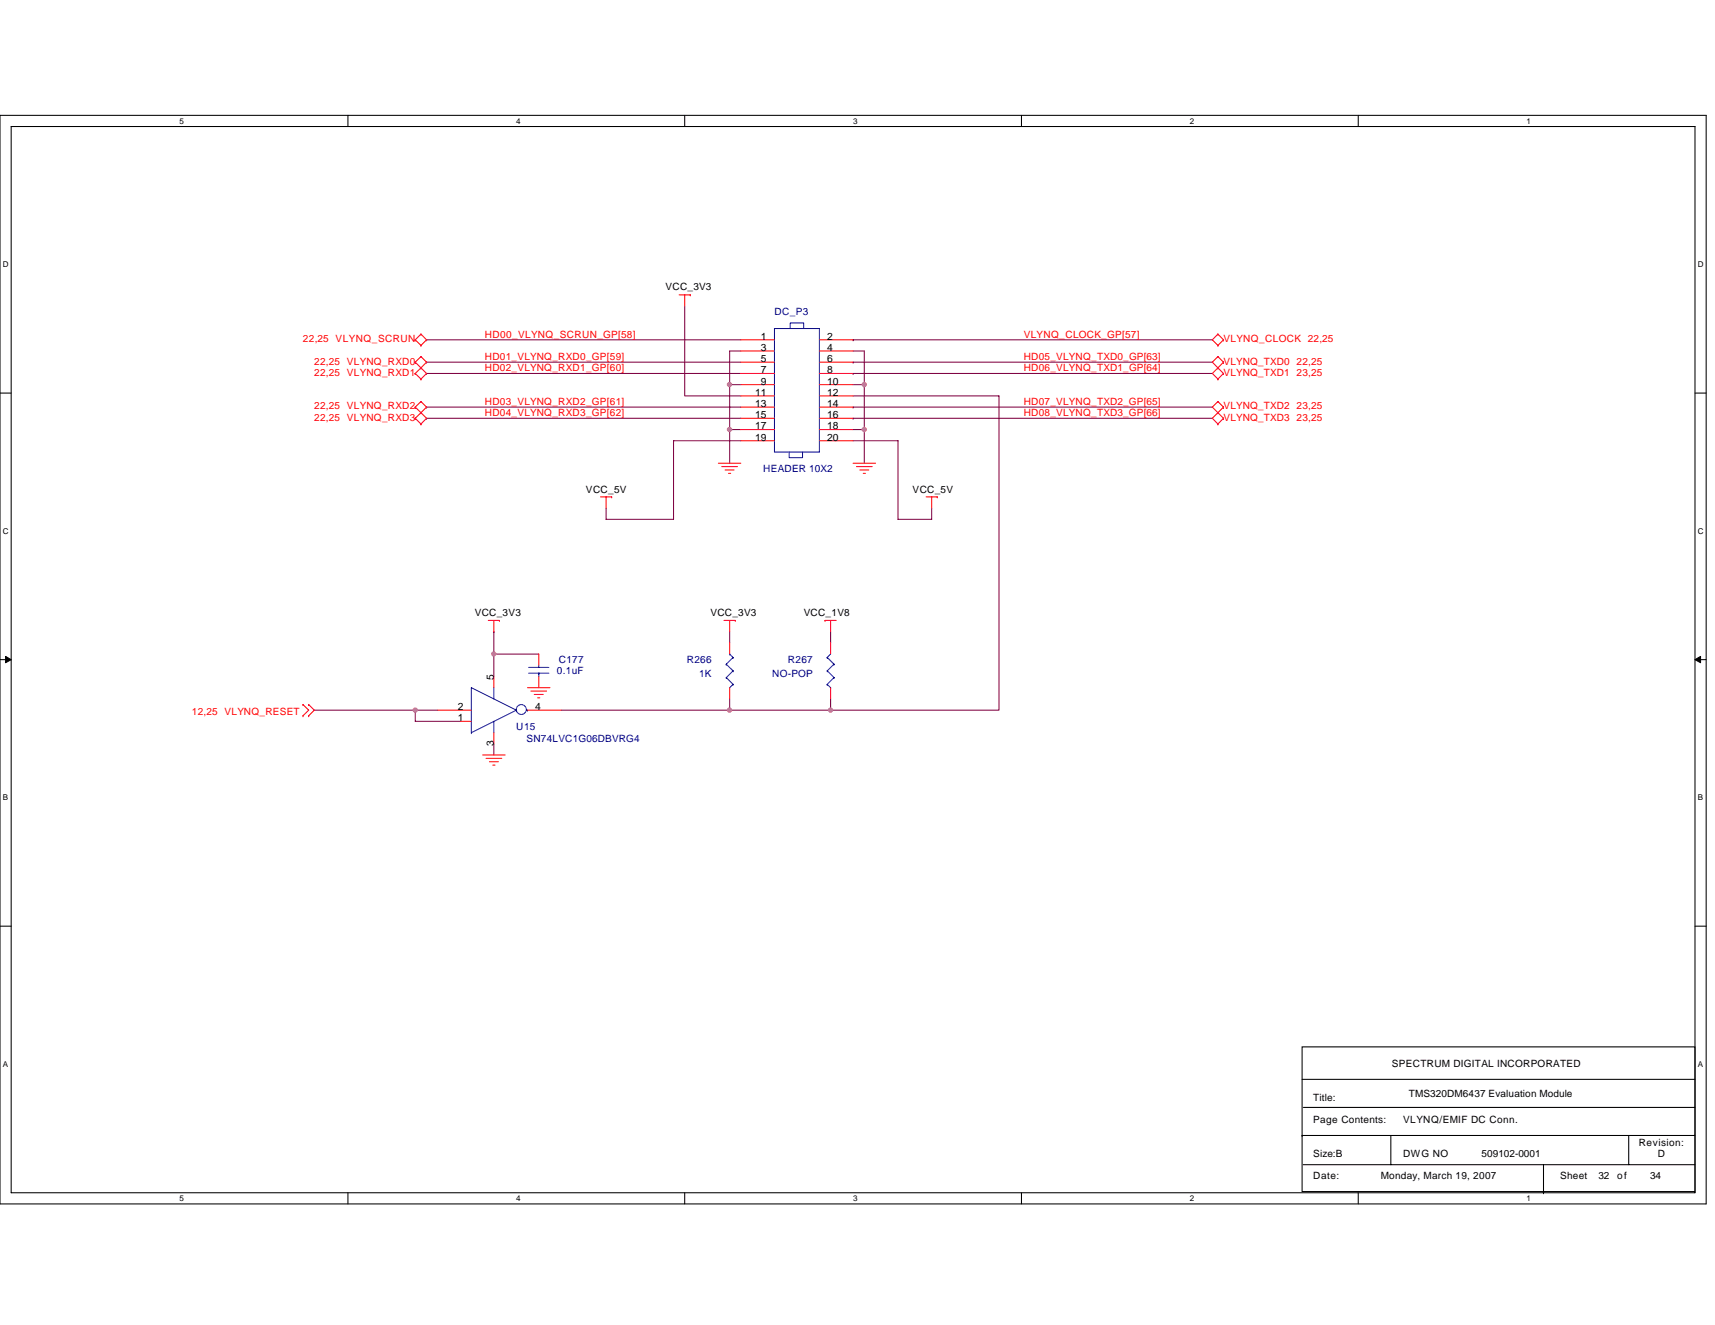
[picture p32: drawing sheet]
<svg xmlns="http://www.w3.org/2000/svg" width="279mm" height="216mm" viewBox="0 0 279 216" stroke-linecap="round" stroke-linejoin="round" font-family="sans-serif">
<defs><g id="words">
<g font-size="1.7">
<text x="124" y="55.4">1</text>
<text x="124" y="57.2">3</text>
<text x="124" y="59">5</text>
<text x="134.8" y="55.4">2</text>
<text x="134.8" y="57.2">4</text>
<text x="134.8" y="59">6</text>
<text x="123" y="64.5">11</text>
<text x="124" y="60.8">7</text>
<text x="124" y="62.7">9</text>
<text x="134.8" y="60.8">8</text>
<text x="134.8" y="62.7">10</text>
<text x="134.8" y="64.5">12</text>
<text x="123" y="66.3">13</text>
<text x="123" y="68.1">15</text>
<text x="123" y="70">17</text>
<text x="123" y="71.8">19</text>
<text x="134.8" y="66.3">14</text>
<text x="134.8" y="68.1">16</text>
<text x="134.8" y="70">18</text>
<text x="134.8" y="71.8">20</text>
<text x="80.4" y="110.8" transform="rotate(-90 80.4 110.8)">5</text>
<text x="74.6" y="115.7">2</text>
<text x="74.6" y="117.5">1</text>
<text x="87.2" y="115.7">4</text>
<text x="80.4" y="121.6" transform="rotate(-90 80.4 121.6)">3</text>
</g>
<g font-size="1.6">
<text x="108.4" y="47.3">VCC_3V3</text>
<text x="95.5" y="80.3">VCC_5V</text>
<text x="148.7" y="80.3">VCC_5V</text>
<text x="77.4" y="100.4">VCC_3V3</text>
<text x="115.8" y="100.4">VCC_3V3</text>
<text x="130.9" y="100.4">VCC_1V8</text>
<text x="226.8" y="173.9">SPECTRUM DIGITAL INCORPORATED</text>
<text x="214" y="179.4">Title:</text>
<text x="229.5" y="178.8">TMS320DM6437 Evaluation Module</text>
<text x="214" y="183">Page Contents:</text>
<text x="228.6" y="183">VLYNQ/EMIF DC Conn.</text>
<text x="214" y="188.5">Size:B</text>
<text x="228.6" y="188.5">DWG NO</text>
<text x="241.4" y="188.5">509102-0001</text>
<text x="267" y="186.7">Revision:</text>
<text x="270.1" y="188.5">D</text>
<text x="214" y="192.2">Date:</text>
<text x="224.9" y="192.2">Monday, March 19, 2007</text>
<text x="254.2" y="192.2">Sheet</text>
<text x="260.4" y="192.2">32</text>
<text x="263.5" y="192.2">of</text>
<text x="268.8" y="192.2">34</text>
</g>
<g font-size="1.6" fill="#000080">
<text x="126.2" y="51.4">DC_P3</text>
<text x="124.4" y="77">HEADER 10X2</text>
<text x="90.7" y="109.9">0.1uF</text>
<text x="91.1" y="108.1">C177</text>
<text x="111.9" y="108.1">R266</text>
<text x="113.9" y="110.2">1K</text>
<text x="125.8" y="110.2">NO-POP</text>
<text x="128.4" y="108.1">R267</text>
<text x="84.1" y="119">U15</text>
<text x="85.8" y="120.9">SN74LVC1G06DBVRG4</text>
</g>
<g font-size="1.6" fill="#f00">
<text x="49.4" y="55.8">22,25 VLYNQ_SCRUN</text>
<text x="51.2" y="59.4">22,25 VLYNQ_RXD0</text>
<text x="79" y="55">HD00_VLYNQ_SCRUN_GP[58]</text>
<text x="79" y="58.7">HD01_VLYNQ_RXD0_GP[59]</text>
<text x="166.8" y="58.7">HD05_VLYNQ_TXD0_GP[63]</text>
<text x="166.8" y="55">VLYNQ_CLOCK_GP[57]</text>
<text x="199.3" y="59.4">VLYNQ_TXD0 22,25</text>
<text x="199.3" y="55.8">VLYNQ_CLOCK 22,25</text>
<text x="51.2" y="61.2">22,25 VLYNQ_RXD1</text>
<text x="79" y="60.5">HD02_VLYNQ_RXD1_GP[60]</text>
<text x="79" y="66">HD03_VLYNQ_RXD2_GP[61]</text>
<text x="166.8" y="60.5">HD06_VLYNQ_TXD1_GP[64]</text>
<text x="166.8" y="66">HD07_VLYNQ_TXD2_GP[65]</text>
<text x="199.3" y="61.2">VLYNQ_TXD1 23,25</text>
<text x="51.2" y="66.7">22,25 VLYNQ_RXD2</text>
<text x="51.2" y="68.6">22,25 VLYNQ_RXD3</text>
<text x="79" y="67.8">HD04_VLYNQ_RXD3_GP[62]</text>
<text x="166.8" y="67.8">HD08_VLYNQ_TXD3_GP[66]</text>
<text x="199.3" y="66.7">VLYNQ_TXD2 23,25</text>
<text x="199.3" y="68.6">VLYNQ_TXD3 23,25</text>
<text x="31.3" y="116.5">12,25 VLYNQ_RESET</text>
</g>
<g font-size="1.3">
<text x="29.3" y="20.2">5</text>
<text x="84.1" y="20.2">4</text>
<text x="139" y="20.2">3</text>
<text x="193.8" y="20.2">2</text>
<text x="248.7" y="20.2">1</text>
<text x=".5" y="43.5">D</text>
<text x="276.6" y="43.5">D</text>
<text x=".5" y="87">C</text>
<text x="276.6" y="87">C</text>
<text x=".5" y="130.4">B</text>
<text x="276.6" y="130.4">B</text>
<text x=".5" y="173.8">A</text>
<text x="276.6" y="173.8">A</text>
<text x="29.3" y="195.7">5</text>
<text x="84.1" y="195.7">4</text>
<text x="139" y="195.7">3</text>
<text x="193.8" y="195.7">2</text>
<text x="248.7" y="195.7">1</text>
</g>
</g></defs>
<path d="M0 18.8h278v177.4h-278zM1.8 20.6h274.3v173.8h-274.3z" fill="none" stroke="#000" stroke-width=".17"/>
<g fill="#fff">
<path d="M29.3 19h.7v1.4h-.7z"/>
<path d="M29.3 194.5h.7v1.5h-.7z"/>
</g>
<path d="M56.7 18.8v1.8M56.7 194.4v1.8" fill="none" stroke="#000" stroke-width=".17"/>
<g fill="#fff">
<path d="M84.1 19h.7v1.4h-.7z"/>
<path d="M84.1 194.5h.7v1.5h-.7z"/>
</g>
<path d="M111.5 18.8v1.8M111.5 194.4v1.8" fill="none" stroke="#000" stroke-width=".17"/>
<g fill="#fff">
<path d="M139 19h.7v1.4h-.7z"/>
<path d="M139 194.5h.7v1.5h-.7z"/>
</g>
<path d="M166.4 18.8v1.8M166.4 194.4v1.8" fill="none" stroke="#000" stroke-width=".17"/>
<g fill="#fff">
<path d="M193.8 19h.8v1.4h-.8z"/>
<path d="M193.8 194.5h.8v1.5h-.8z"/>
</g>
<path d="M221.3 18.8v1.8M221.3 194.4v1.8" fill="none" stroke="#000" stroke-width=".17"/>
<g fill="#fff">
<path d="M248.7 19h.7v1.4h-.7z"/>
<path d="M248.7 194.5h.7v1.5h-.7z"/>
<path d="M.5 42.3h.9v1.5h-.9z"/>
<path d="M276.6 42.3h1v1.5h-1z"/>
<path d="M.5 85.8h.9v1.4h-.9z"/>
<path d="M276.6 85.8h1v1.4h-1z"/>
</g>
<path d="M0 64.1h1.8M276.1 64.1h1.9" fill="none" stroke="#000" stroke-width=".17"/>
<g fill="#fff">
<path d="M.5 129.2h.8v1.5h-.8z"/>
<path d="M276.6 129.2h.9v1.5h-.9z"/>
</g>
<path d="M0 107.5h1.8M276.1 107.5h1.9" fill="none" stroke="#000" stroke-width=".17"/>
<path d="M.9 107l.9 .5-.9 .5zM276.1 107.5l1-.5v1z" fill="#000" stroke="#000" stroke-width=".16"/>
<g fill="#fff">
<path d="M.5 172.6h.8v1.5h-.8z"/>
<path d="M276.6 172.6h.9v1.5h-.9z"/>
</g>
<path d="M0 150.9h1.8M276.1 150.9h1.9M212.1 170.6h64v23.6h-64zM212.1 175.9h64M212.1 185h.1M212.1 185h64M212.3 189.8h63.8M212.3 180.4h63.8M226.6 185v4.8M251.5 194.4h.1M251.5 189.8v4.6M265.3 185v4.8" fill="none" stroke="#000" stroke-width=".17"/>
<g fill="none" stroke="#800040" stroke-width=".17">
<path d="M69.5 55.4h.1M69.5 59h.1M69.5 59h51.2M69.5 55.4h51.2M111.5 49.9v14.6h9.2M120.7 57.2h-1.8v5.5h1.8M139 59h.1M139 55.4h.1M139 57.2h1.8v5.5h-1.8M139 59h58.5M139 55.4h58.5M69.5 60.9h.1"/>
<path d="M69.5 66.3h.1M69.5 68.2h.1M69.5 60.9h51.2M69.5 66.3h51.2M69.5 68.2h51.2M118.9 70v5.5M118.9 70h1.8M118.9 62.7v7.3M120.7 71.8h-11v12.8h-11v-1.8M139 71.8h7.3v12.8h5.5v-1.8M139 60.9h.1M139 70h1.8v5.5"/>
<path d="M139 66.3h.1M139 68.2h.1M139 64.5h23.8v51.2h-27.5M139 60.9h58.5M139 66.3h58.5M139 68.2h58.5M140.8 62.7v7.3M51.2 115.7h16.4M67.6 115.7v1.8h7.4M67.6 115.7h3.7M80.5 106.6h7.3M80.5 106.6v3.6"/>
<path d="M80.5 102.9h.1M80.5 102.9v3.7M91.4 115.7h27.5M118.9 113.9v1.8M118.9 102.9v1.8M118.9 115.7h16.4M135.3 113.9v1.8M135.3 102.9v1.8M80.5 121.2v1.8"/>
</g>
<g fill="none" stroke="#f00" stroke-width=".17">
<path d="M67.6 55.4h.1M67.6 59h.1M67.6 55.4l1 .9M67.6 59l1.9 1.9-.9 .9M68.6 54.4h.1M68.6 56.3h.1M68.6 58.1h.1M68.6 59.9h.1M68.6 54.4l.9 1-.9 .9M68.6 54.4l-1 1M68.6 58.1l.9 .9-.9 .9M68.6 58.1l-1 .9"/>
<path d="M68.6 59.9l-1 1M110.6 48h1.9M111.5 48v1.9M112.5 48h.1M120.7 55.4h5.5M120.7 57.2h5.5M120.7 59h5.5M133.5 55.4h5.5M133.5 57.2h5.5M133.5 59h5.5M198.4 59.9h.1M198.4 58.1h.1"/>
<path d="M198.4 54.4h.1M198.4 56.3h.1M198.4 59.9l-.9 1 .9 .9M198.4 59.9l.9 1M198.4 58.1l-.9 .9 .9 .9M198.4 58.1l.9 .9M198.4 54.4l-.9 1 .9 .9M198.4 54.4l.9 1M199.3 59h.1M199.3 55.4h.1M199.3 59l-.9 .9M199.3 55.4l-.9 .9"/>
<path d="M67.6 60.9h.1M67.6 66.3h.1M67.6 68.2h.1M67.6 60.9l1 .9M67.6 66.3l1 .9M67.6 68.2l1 .9M68.6 61.8h.1M68.6 65.4h.1M68.6 67.2h.1M68.6 69.1h.1M68.6 65.4l.9 .9-.9 .9M68.6 65.4l-1 .9"/>
<path d="M68.6 67.2l.9 1-.9 .9M68.6 67.2l-1 1M117 75.5h3.7M117.6 76h2.5M118.1 76.6h1.5M118.7 77.1h.3M120.7 60.9h5.5M120.7 62.7h5.5M120.7 64.5h5.5M120.7 66.3h5.5M120.7 68.2h5.5M120.7 70h5.5"/>
<path d="M120.7 71.8h5.5M133.5 60.9h5.5M133.5 62.7h5.5M133.5 64.5h5.5M133.5 66.3h5.5M133.5 68.2h5.5M133.5 70h5.5M133.5 71.8h5.5M139 75.5h3.6M139.5 76h2.6M140.1 76.6h1.4M140.6 77.1h.4"/>
<path d="M198.4 61.8h.1M198.4 65.4h.1M198.4 67.2h.1M198.4 69.1h.1M198.4 65.4l-.9 .9 1.8 1.9M198.4 65.4l.9 .9M199.3 60.9h.1M199.3 66.3h.1M199.3 68.2h.1M199.3 60.9l-.9 .9M199.3 66.3l-1.8 1.9 .9 .9M199.3 68.2l-.9 .9"/>
<path d="M97.8 81h1.9M98.7 81v1.8M99.7 81h.1M150.9 81h1.8M151.8 81v1.8M152.7 81h.1M49.4 114.8h.1M49.4 116.6h.1M49.4 114.8l.9 .9-.9 .9M50.3 114.8h.1M50.3 116.6h.1M50.3 114.8l.9 .9-.9 .9"/>
<path d="M71.3 115.7h5.5M75 117.5h1.8M79.5 101.1h1.9M80.5 101.1v1.8M80.5 110.2v1.9M80.5 119.4v1.8M81.4 101.1h.1M85.9 112.1h3.7M85.9 115.7h5.5M86.5 112.6h2.5M87 113.2h1.5M87.6 113.7h.3"/>
<path d="M87.8 106.6v1.8M87.8 110.2v1.9M117.9 101.1h1.9M118.9 101.1v1.8M118.9 104.7v1.9M118.9 112.1v1.8M119.8 101.1h.1M134.4 101.1h.1M134.4 101.1h1.8M135.3 101.1v1.8M135.3 104.7v1.9M135.3 112.1v1.8"/>
<path d="M78.6 123h3.7M79.2 123.6h2.5M79.7 124.1h1.5M80.3 124.7h.3"/>
</g>
<g fill="none" stroke="#00f" stroke-width=".17">
<path d="M126.2 53.5h7.3v20.2h-7.3zM128.7 53.5v-.9h2.2v.9M128.6 73.7v.9h2.1v-.9M76.8 119.4h.1M80.5 112.1v1.8M80.5 117.5v1.9M84.1 115.7l-7.3-3.6v7.3M84.1 115.7h.1M84.1 115.7l-7.3 3.7M85.8 115.7h.1M85.9 115.7h.1M86.1 109.7h3.3"/>
<path d="M86.1 108.8h3.3M87.8 108.4v.4M87.8 109.7h.1M87.8 109.7v.5M118.3 110.4h.1M118.3 108.2h.1M118.3 110.4l1.1 1.1M118.3 108.2l1.1 1.1M118.9 106.6h.1M118.9 106.6l.5 .5M119.4 111.5h.1M119.4 109.3h.1"/>
<path d="M119.4 107.1h.1M119.4 111.5l-.5 .6M119.4 109.3l-1.1 1.1M119.4 107.1l-1.1 1.1M134.8 107.1h.1M134.8 109.3h.1M134.8 111.5h.1M134.8 107.1l1.1 1.1M134.8 109.3l1.1 1.1M134.8 111.5l.5 .6M135.3 112.1h.1M135.3 106.6l-.5 .5"/>
<path d="M135.9 108.2h.1M135.9 110.4h.1M135.9 108.2l-1.1 1.1M135.9 110.4l-1.1 1.1"/>
<circle cx="84.9" cy="115.6" r=".81"/>
</g>
<g fill="#f0f" stroke="#f0f" stroke-width=".17">
<circle cx="140.8" cy="70" r=".36"/>
<circle cx="118.9" cy="70" r=".36"/>
<circle cx="118.9" cy="62.7" r=".36"/>
<circle cx="140.8" cy="62.7" r=".36"/>
<circle cx="80.4" cy="106.6" r=".35"/>
<circle cx="67.7" cy="115.7" r=".36"/>
<circle cx="118.9" cy="115.7" r=".36"/>
<circle cx="135.3" cy="115.7" r=".35"/>
</g>
<use href="#words"/>
</svg>
